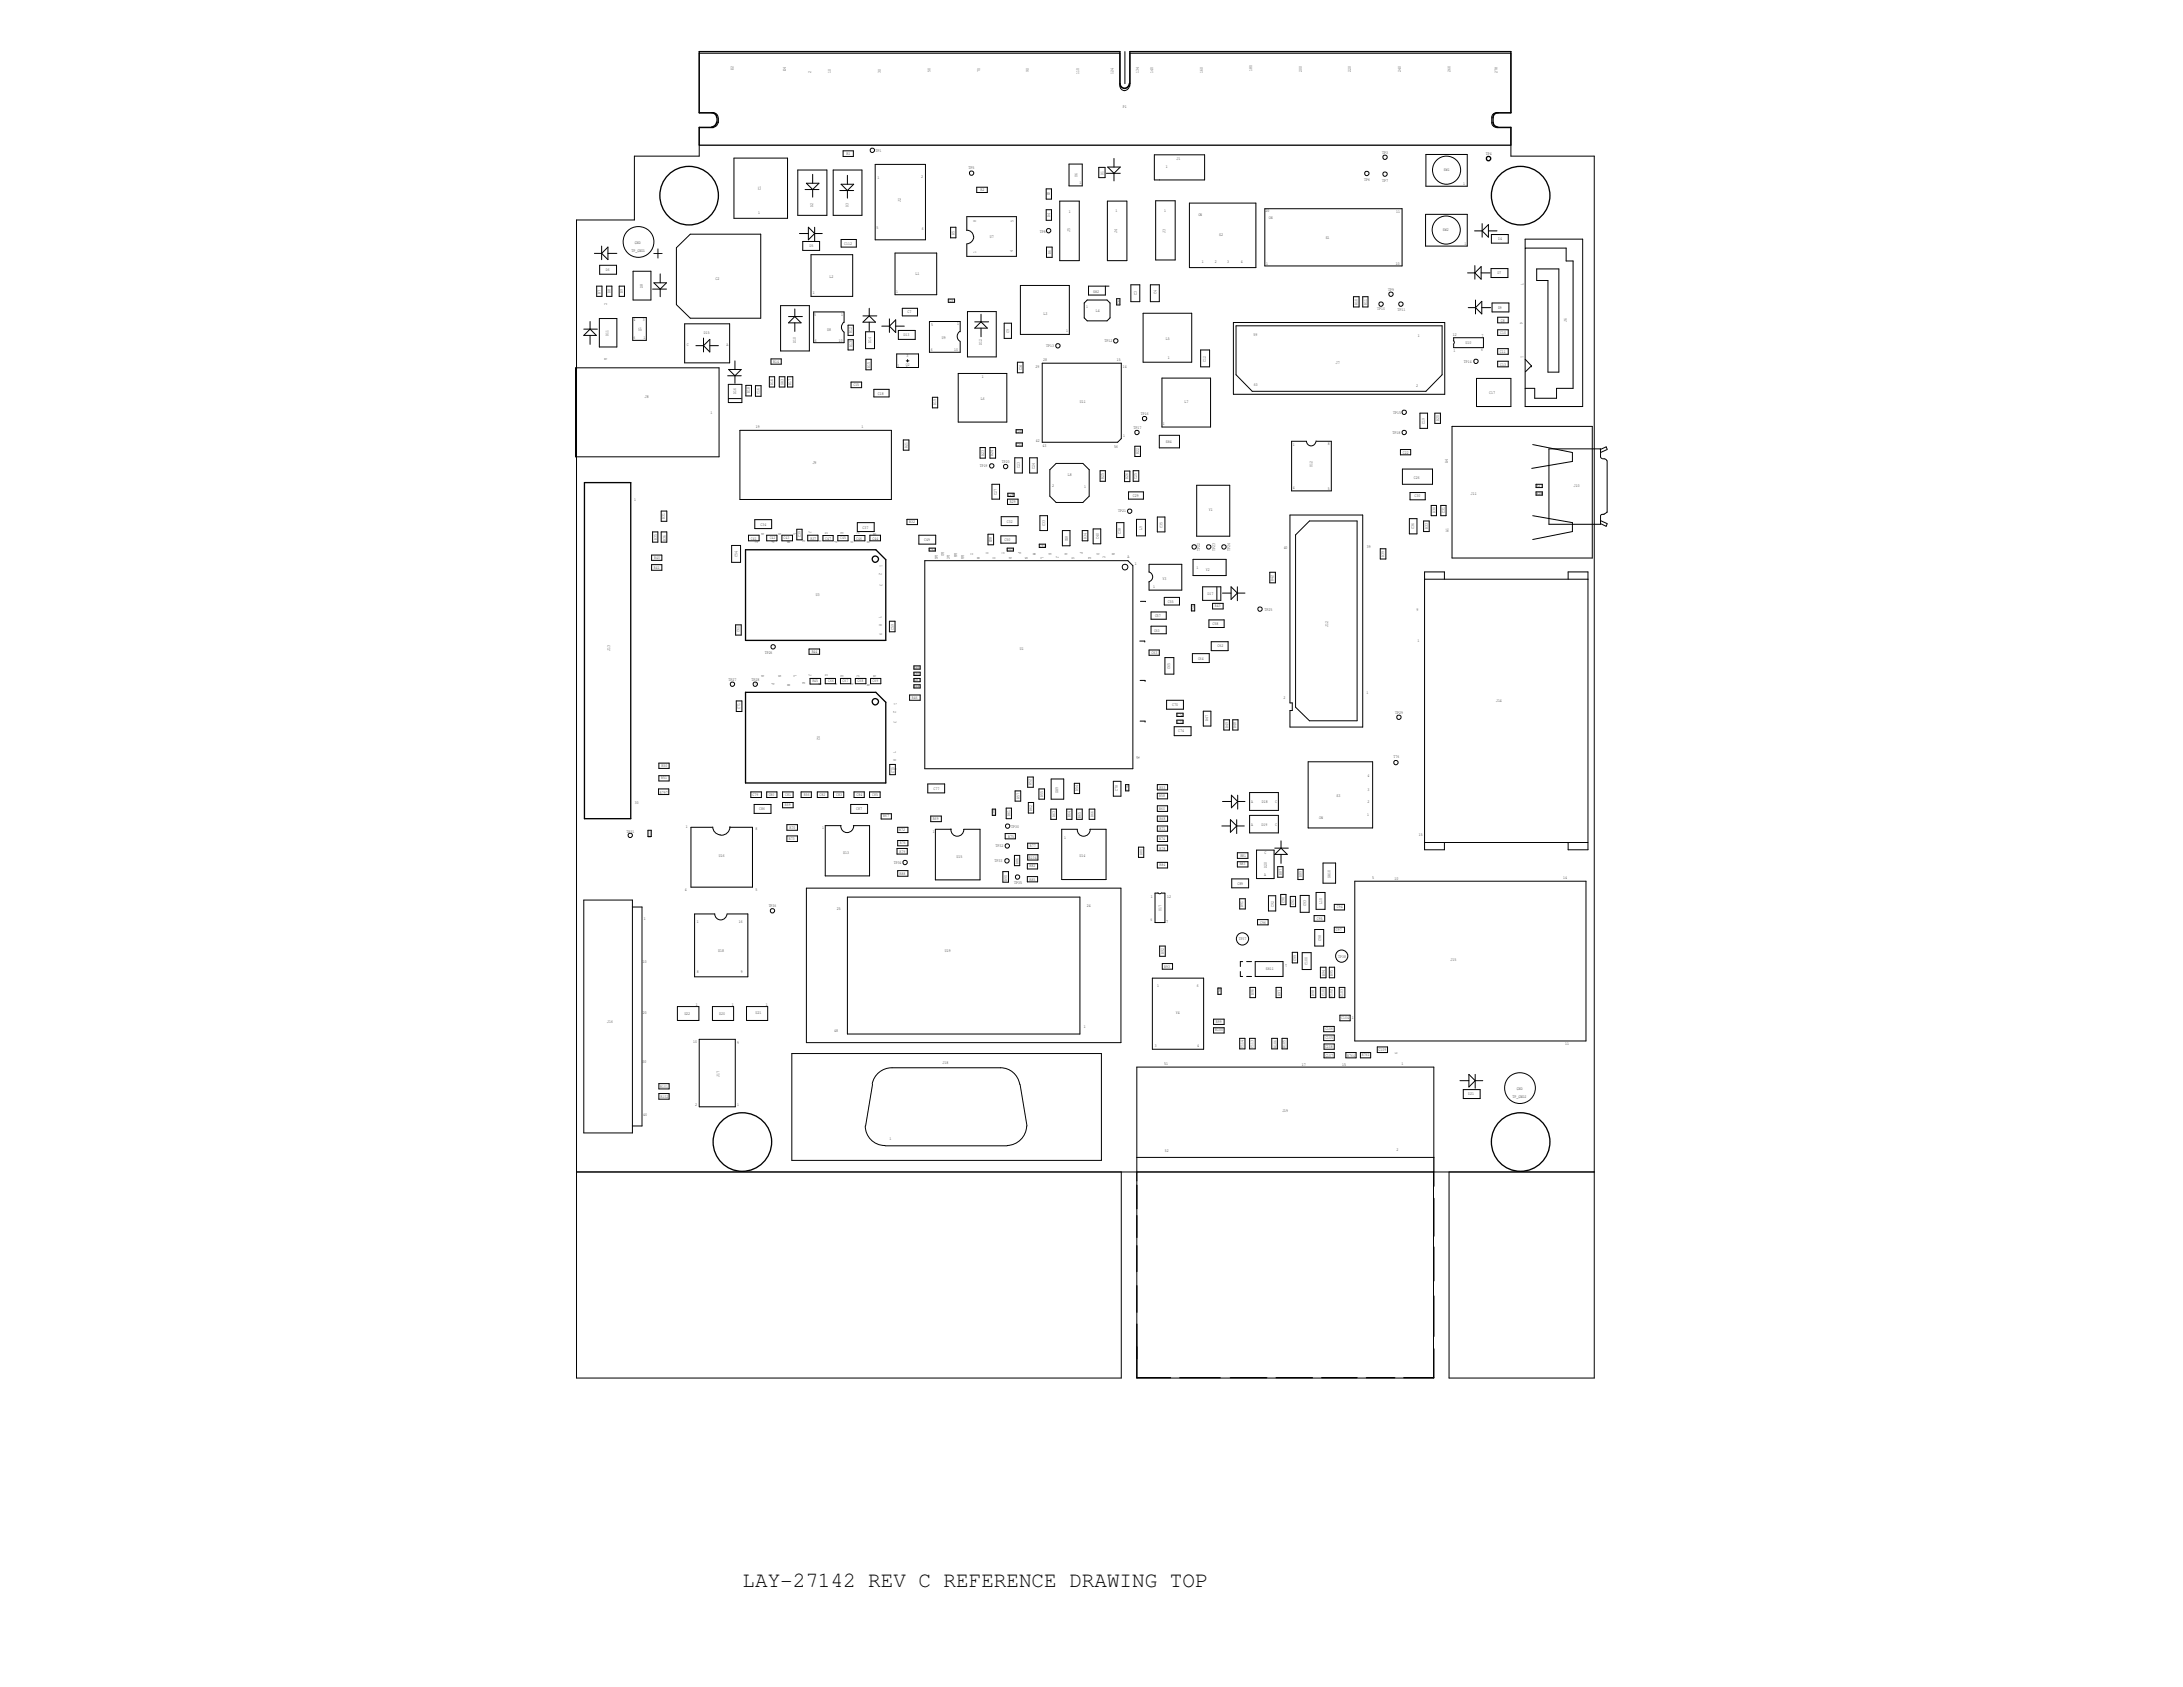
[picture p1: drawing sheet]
<svg xmlns="http://www.w3.org/2000/svg" width="279mm" height="216mm" viewBox="0 0 279 216" stroke-linecap="round" stroke-linejoin="round" font-family="sans-serif">
<defs><g id="words">
<g font-size="2.8">
<text x="83.4" y="33.1">+</text>
<text x="95" y="203.1">LAY-27142 REV C REFERENCE DRAWING TOP</text>
</g>
<g font-size=".6">
<text x="93.9" y="8.9" transform="rotate(-90 93.9 8.9)">E2</text>
<text x="100.6" y="9.1" transform="rotate(-90 100.6 9.1)">E4</text>
<text x="103.8" y="9.3" transform="rotate(-90 103.8 9.3)">2</text>
<text x="106.3" y="9.4" transform="rotate(-90 106.3 9.4)">10</text>
<text x="112.7" y="9.4" transform="rotate(-90 112.7 9.4)">30</text>
<text x="119.1" y="9.2" transform="rotate(-90 119.1 9.2)">50</text>
<text x="125.4" y="9.2" transform="rotate(-90 125.4 9.2)">70</text>
<text x="131.7" y="9.2" transform="rotate(-90 131.7 9.2)">90</text>
<text x="138.1" y="9.4" transform="rotate(-90 138.1 9.4)">110</text>
<text x="142.5" y="9.5" transform="rotate(-90 142.5 9.5)">124</text>
<text x="145.8" y="9.3" transform="rotate(-90 145.8 9.3)">134</text>
<text x="147.6" y="9.3" transform="rotate(-90 147.6 9.3)">140</text>
<text x="154" y="9.3" transform="rotate(-90 154 9.3)">160</text>
<text x="160.3" y="9.1" transform="rotate(-90 160.3 9.1)">180</text>
<text x="166.6" y="9.2" transform="rotate(-90 166.6 9.2)">200</text>
<text x="172.9" y="9.3" transform="rotate(-90 172.9 9.3)">220</text>
<text x="179.3" y="9.2" transform="rotate(-90 179.3 9.2)">240</text>
<text x="185.6" y="9.2" transform="rotate(-90 185.6 9.2)">260</text>
<text x="191.6" y="9.4" transform="rotate(-90 191.6 9.4)">278</text>
<text x="143.7" y="13.8">P1</text>
<text x="108.3" y="19.8">R1</text>
<text x="112.1" y="19.4">TP1</text>
<text x="112.3" y="22.9">1</text>
<text x="117.9" y="22.8">2</text>
<text x="124" y="21.7">TP5</text>
<text x="137.9" y="22.6" transform="rotate(-90 137.9 22.6)">U6</text>
<text x="138.2" y="23.6">1</text>
<text x="141.2" y="22.4" transform="rotate(-90 141.2 22.4)">D1</text>
<text x="149.2" y="21.5">1</text>
<text x="150.6" y="20.5">J1</text>
<text x="174.6" y="23.2">TP6</text>
<text x="176.9" y="23.2">TP7</text>
<text x="176.9" y="19.7">TP3</text>
<text x="184.8" y="21.9">SW1</text>
<text x="187.3" y="23.7">1</text>
<text x="190.2" y="19.8">TP4</text>
<text x="97" y="27.4">1</text>
<text x="97.4" y="24.3" transform="rotate(-90 97.4 24.3)">C1</text>
<text x="104.1" y="26.5" transform="rotate(-90 104.1 26.5)">D2</text>
<text x="108.6" y="26.5" transform="rotate(-90 108.6 26.5)">D3</text>
<text x="112.2" y="29.3">5</text>
<text x="115.3" y="25.8" transform="rotate(-90 115.3 25.8)">J2</text>
<text x="118" y="29.4">6</text>
<text x="124.9" y="28.4" transform="rotate(-90 124.9 28.4)">8</text>
<text x="125.5" y="24.5">R2</text>
<text x="129.7" y="28.4" transform="rotate(-90 129.7 28.4)">5</text>
<text x="133.1" y="29.8">TP8</text>
<text x="134.4" y="25" transform="rotate(-90 134.4 25)">R3</text>
<text x="134.4" y="27.7" transform="rotate(-90 134.4 27.7)">R4</text>
<text x="136.8" y="27.3">1</text>
<text x="136.9" y="29.7" transform="rotate(-90 136.9 29.7)">J5</text>
<text x="142.8" y="27.1">1</text>
<text x="143" y="29.8" transform="rotate(-90 143 29.8)">J4</text>
<text x="149" y="27.1">1</text>
<text x="149.2" y="29.8" transform="rotate(-90 149.2 29.8)">J3</text>
<text x="153.4" y="27.7">ON</text>
<text x="162" y="27.2">20</text>
<text x="162.4" y="28">ON</text>
<text x="178.7" y="27.2">11</text>
<text x="184.7" y="29.6">SW2</text>
<text x="77.6" y="34.6">D6</text>
<text x="80.8" y="32.2">TP_GND1</text>
<text x="81.2" y="31.2">GND</text>
<text x="91.6" y="35.8">C2</text>
<text x="103.6" y="31.6">D5</text>
<text x="106.2" y="35.6">L2</text>
<text x="108" y="31.3">C112</text>
<text x="117.2" y="35.1">L1</text>
<text x="122.2" y="30.1" transform="rotate(-90 122.2 30.1)">R5</text>
<text x="124.9" y="32.4" transform="rotate(-90 124.9 32.4)">1</text>
<text x="126.7" y="30.4">U7</text>
<text x="129.6" y="32.2" transform="rotate(-90 129.6 32.2)">4</text>
<text x="134.5" y="32.5" transform="rotate(-90 134.5 32.5)">R6</text>
<text x="153.8" y="33.7">1</text>
<text x="155.5" y="33.6">2</text>
<text x="156" y="30.2">S2</text>
<text x="157.1" y="33.7">3</text>
<text x="158.8" y="33.7">4</text>
<text x="162.1" y="33.9">1</text>
<text x="169.7" y="30.6">S1</text>
<text x="178.6" y="33.9">10</text>
<text x="187.5" y="31.3">1</text>
<text x="191.6" y="35.1">D7</text>
<text x="191.8" y="30.7">D4</text>
<text x="76.9" y="37.6" transform="rotate(-90 76.9 37.6)">R7</text>
<text x="77.4" y="38.7" transform="rotate(90 77.4 38.7)">C</text>
<text x="78.1" y="37.5" transform="rotate(-90 78.1 37.5)">R8</text>
<text x="79.7" y="37.5" transform="rotate(-90 79.7 37.5)">R9</text>
<text x="81.1" y="41">4</text>
<text x="82.3" y="36.9" transform="rotate(-90 82.3 36.9)">D8</text>
<text x="82.3" y="41">3</text>
<text x="104" y="37.6">1</text>
<text x="104.2" y="40.4">5</text>
<text x="107.7" y="40.4">1</text>
<text x="114.7" y="37.5">1</text>
<text x="116.2" y="40">C7</text>
<text x="119.2" y="41.7">5</text>
<text x="121.5" y="38.7">C5</text>
<text x="122.5" y="41.6">1</text>
<text x="133.6" y="40.3">L3</text>
<text x="139" y="39.4">1</text>
<text x="139.9" y="37.5">SH2</text>
<text x="140.3" y="39.9">L4</text>
<text x="143.3" y="38.9" transform="rotate(-90 143.3 38.9)">C6</text>
<text x="145.5" y="37.7" transform="rotate(-90 145.5 37.7)">C3</text>
<text x="148" y="37.7" transform="rotate(-90 148 37.7)">C4</text>
<text x="173.7" y="39.1" transform="rotate(-90 173.7 39.1)">R10</text>
<text x="174.9" y="39" transform="rotate(-90 174.9 39)">R11</text>
<text x="176.3" y="39.7">TP10</text>
<text x="177.7" y="37.3">TP9</text>
<text x="178.9" y="39.8">TP11</text>
<text x="191.7" y="39.5">D9</text>
<text x="192.1" y="41.1">C8</text>
<text x="194.6" y="41.1" transform="rotate(90 194.6 41.1)">4</text>
<text x="194.6" y="36.3" transform="rotate(90 194.6 36.3)">7</text>
<text x="200.5" y="41.2" transform="rotate(-90 200.5 41.2)">J6</text>
<text x="77.4" y="45.8" transform="rotate(90 77.4 45.8)">A</text>
<text x="77.9" y="43.1" transform="rotate(-90 77.9 43.1)">D11</text>
<text x="81.1" y="43.4">6</text>
<text x="82" y="42.3" transform="rotate(-90 82 42.3)">Q1</text>
<text x="82.4" y="43.4">1</text>
<text x="87.9" y="44.3">C</text>
<text x="90.1" y="42.8">D15</text>
<text x="93" y="44.2">A</text>
<text x="99" y="46.4">R14</text>
<text x="101.9" y="43.9" transform="rotate(-90 101.9 43.9)">D10</text>
<text x="104.3" y="43.7">6</text>
<text x="105.9" y="42.4">U8</text>
<text x="107.4" y="43.7">10</text>
<text x="109" y="42.7" transform="rotate(-90 109 42.7)">R12</text>
<text x="109.1" y="44.4" transform="rotate(-90 109.1 44.4)">R13</text>
<text x="111.4" y="47" transform="rotate(-90 111.4 47)">R15</text>
<text x="111.5" y="43.9" transform="rotate(-90 111.5 43.9)">D14</text>
<text x="114.9" y="46.9">1</text>
<text x="115.7" y="43">D13</text>
<text x="116" y="46.8">Q2</text>
<text x="116" y="45.7">3</text>
<text x="119.1" y="44.9">6</text>
<text x="120.6" y="43.3">U9</text>
<text x="122.1" y="44.9">10</text>
<text x="125.6" y="44.2" transform="rotate(-90 125.6 44.2)">D12</text>
<text x="129.2" y="42.6" transform="rotate(-90 129.2 42.6)">C9</text>
<text x="130.8" y="47.4" transform="rotate(-90 130.8 47.4)">C14</text>
<text x="132.5" y="47.2">29</text>
<text x="133.5" y="46.2">28</text>
<text x="133.9" y="44.4">TP13</text>
<text x="136.4" y="42.5">1</text>
<text x="141.4" y="43.8">TP12</text>
<text x="143" y="46.2">15</text>
<text x="143.7" y="47">14</text>
<text x="149.2" y="43.5">L5</text>
<text x="149.5" y="46">1</text>
<text x="154.3" y="46.3" transform="rotate(-90 154.3 46.3)">C12</text>
<text x="160.4" y="43">59</text>
<text x="171" y="46.6">J7</text>
<text x="181.5" y="43.1">1</text>
<text x="185.9" y="43.1">12</text>
<text x="186" y="45">1</text>
<text x="187.4" y="46.4">TP14</text>
<text x="187.6" y="44">U10</text>
<text x="189.6" y="44.9">6</text>
<text x="189.6" y="43.1">7</text>
<text x="192" y="45.2">C11</text>
<text x="192" y="46.8">C13</text>
<text x="192" y="42.8">C10</text>
<text x="194.6" y="45.6" transform="rotate(90 194.6 45.6)">1</text>
<text x="82.5" y="50.9">J8</text>
<text x="90.9" y="53">1</text>
<text x="94.2" y="50.5" transform="rotate(-90 94.2 50.5)">D16</text>
<text x="96" y="50.3" transform="rotate(-90 96 50.3)">R18</text>
<text x="97.2" y="50.4" transform="rotate(-90 97.2 50.4)">C16</text>
<text x="99" y="49.2" transform="rotate(-90 99 49.2)">R16</text>
<text x="100.3" y="49.3" transform="rotate(-90 100.3 49.3)">SH3</text>
<text x="101.3" y="49.3" transform="rotate(-90 101.3 49.3)">R17</text>
<text x="109.2" y="49.4">C15</text>
<text x="112.4" y="50.5">C18</text>
<text x="119.8" y="51.9" transform="rotate(-90 119.8 51.9)">R19</text>
<text x="125.5" y="51.1">L6</text>
<text x="125.6" y="48.4">1</text>
<text x="138.2" y="51.6">U11</text>
<text x="146" y="53.1">TP16</text>
<text x="151.6" y="51.5">L7</text>
<text x="160.5" y="49.4">60</text>
<text x="178.3" y="53">TP15</text>
<text x="181.3" y="49.6">2</text>
<text x="184.2" y="53.9" transform="rotate(-90 184.2 53.9)">R20</text>
<text x="190.6" y="50.4">C17</text>
<text x="96.7" y="54.8">19</text>
<text x="104" y="59.4">J9</text>
<text x="110.3" y="54.8">1</text>
<text x="116.2" y="57.3" transform="rotate(-90 116.2 57.3)">R21</text>
<text x="125.4" y="59.8">TP19</text>
<text x="125.9" y="58.4" transform="rotate(-90 125.9 58.4)">R23</text>
<text x="127.1" y="58.4" transform="rotate(-90 127.1 58.4)">R24</text>
<text x="128.2" y="59.3">TP20</text>
<text x="130" y="55.4">C20</text>
<text x="130" y="57.1">C21</text>
<text x="130.5" y="59.9" transform="rotate(-90 130.5 59.9)">C23</text>
<text x="132.5" y="60" transform="rotate(-90 132.5 60)">C24</text>
<text x="132.6" y="56.6">42</text>
<text x="133.4" y="57.2">43</text>
<text x="142.6" y="57.3">56</text>
<text x="143.8" y="55.9">1</text>
<text x="145.1" y="54.9">TP17</text>
<text x="145.8" y="58.1" transform="rotate(-90 145.8 58.1)">R22</text>
<text x="148.8" y="54.4">1</text>
<text x="149.2" y="56.7">SH4</text>
<text x="165.5" y="57">1</text>
<text x="168" y="59.7" transform="rotate(-90 168 59.7)">U12</text>
<text x="170" y="57">8</text>
<text x="178.2" y="55.5">TP18</text>
<text x="179.5" y="58">C22</text>
<text x="182.4" y="54.2" transform="rotate(-90 182.4 54.2)">C19</text>
<text x="185.3" y="59.3" transform="rotate(-90 185.3 59.3)">A4</text>
<text x="81.2" y="64.1">1</text>
<text x="127.6" y="63.3" transform="rotate(-90 127.6 63.3)">C27</text>
<text x="129" y="63.5">C28</text>
<text x="129.2" y="64.3">R29</text>
<text x="134.7" y="62.3">2</text>
<text x="136.7" y="61">L8</text>
<text x="138.8" y="62.4">1</text>
<text x="141.3" y="61.3" transform="rotate(-90 141.3 61.3)">R25</text>
<text x="143.1" y="65.5">TP21</text>
<text x="144.4" y="61.3" transform="rotate(-90 144.4 61.3)">R26</text>
<text x="145" y="63.6">C29</text>
<text x="145.5" y="61.3" transform="rotate(-90 145.5 61.3)">C25</text>
<text x="154.7" y="65.4">Y1</text>
<text x="165.5" y="62.6">4</text>
<text x="170" y="62.7">5</text>
<text x="181" y="61.3">C26</text>
<text x="181.1" y="63.7">C30</text>
<text x="183.7" y="65.7" transform="rotate(-90 183.7 65.7)">R30</text>
<text x="184.9" y="65.7" transform="rotate(-90 184.9 65.7)">C31</text>
<text x="188.3" y="63.3">J11</text>
<text x="196.6" y="62.4">R27</text>
<text x="196.6" y="63.3">R28</text>
<text x="201.4" y="62.4">J10</text>
<text x="83.7" y="71.6">R40</text>
<text x="84.1" y="69.1" transform="rotate(-90 84.1 69.1)">R35</text>
<text x="85.1" y="66.5" transform="rotate(-90 85.1 66.5)">R31</text>
<text x="85.2" y="69.2" transform="rotate(-90 85.2 69.2)">R36</text>
<text x="94.4" y="71.2" transform="rotate(-90 94.4 71.2)">C54</text>
<text x="96.1" y="69">C41</text>
<text x="96.6" y="69.2" transform="rotate(90 96.6 69.2)">T</text>
<text x="97.3" y="67.3">C34</text>
<text x="97.5" y="68.2" transform="rotate(90 97.5 68.2)">R</text>
<text x="98.5" y="69">C42</text>
<text x="98.8" y="69.2" transform="rotate(90 98.8 69.2)">P</text>
<text x="99.7" y="68.2" transform="rotate(90 99.7 68.2)">N</text>
<text x="100.3" y="68.9">C43</text>
<text x="100.8" y="69.3" transform="rotate(90 100.8 69.3)">M</text>
<text x="101.6" y="68.2" transform="rotate(90 101.6 68.2)">L</text>
<text x="102.5" y="68.7" transform="rotate(-90 102.5 68.7)">C39</text>
<text x="102.7" y="69.1" transform="rotate(90 102.7 69.1)">K</text>
<text x="103.5" y="68" transform="rotate(90 103.5 68)">J</text>
<text x="103.7" y="69">R37</text>
<text x="104.8" y="69.1" transform="rotate(90 104.8 69.1)">H</text>
<text x="105.6" y="69">C47</text>
<text x="105.6" y="68.1" transform="rotate(90 105.6 68.1)">G</text>
<text x="106.8" y="69.2" transform="rotate(90 106.8 69.2)">F</text>
<text x="107.5" y="69">C45</text>
<text x="107.6" y="68.1" transform="rotate(90 107.6 68.1)">E</text>
<text x="108.9" y="69.2" transform="rotate(90 108.9 69.2)">D</text>
<text x="109.6" y="69">C46</text>
<text x="109.7" y="68.1" transform="rotate(90 109.7 68.1)">C</text>
<text x="110.4" y="67.6">C37</text>
<text x="111" y="69.3" transform="rotate(90 111 69.3)">B</text>
<text x="111.7" y="69">C44</text>
<text x="111.8" y="68.2" transform="rotate(90 111.8 68.2)">A</text>
<text x="116.4" y="66.9">R32</text>
<text x="118.3" y="69.2">C49</text>
<text x="119" y="70.5">C52</text>
<text x="119.7" y="71" transform="rotate(90 119.7 71)">AE</text>
<text x="120.5" y="70.7" transform="rotate(90 120.5 70.7)">AD</text>
<text x="121.2" y="71.1" transform="rotate(90 121.2 71.1)">AC</text>
<text x="122.2" y="70.7" transform="rotate(90 122.2 70.7)">AB</text>
<text x="123.1" y="71.1" transform="rotate(90 123.1 71.1)">AA</text>
<text x="124.2" y="70.8" transform="rotate(90 124.2 70.8)">Y</text>
<text x="125.1" y="71.2" transform="rotate(90 125.1 71.2)">W</text>
<text x="126.2" y="70.7" transform="rotate(90 126.2 70.7)">V</text>
<text x="127" y="69.4" transform="rotate(-90 127 69.4)">R38</text>
<text x="127.1" y="71.3" transform="rotate(90 127.1 71.3)">U</text>
<text x="128.2" y="70.7" transform="rotate(90 128.2 70.7)">T</text>
<text x="128.6" y="69.3">C50</text>
<text x="128.9" y="66.9">C32</text>
<text x="128.9" y="70.5">C53</text>
<text x="129.2" y="71.3" transform="rotate(90 129.2 71.3)">R</text>
<text x="130.3" y="70.7" transform="rotate(90 130.3 70.7)">P</text>
<text x="131.2" y="71.3" transform="rotate(90 131.2 71.3)">N</text>
<text x="132.2" y="70.7" transform="rotate(90 132.2 70.7)">M</text>
<text x="133.1" y="70">C51</text>
<text x="133.2" y="71.2" transform="rotate(90 133.2 71.2)">L</text>
<text x="133.8" y="67.3" transform="rotate(-90 133.8 67.3)">C33</text>
<text x="134.2" y="70.8" transform="rotate(90 134.2 70.8)">K</text>
<text x="135.2" y="71.2" transform="rotate(90 135.2 71.2)">J</text>
<text x="136.3" y="70.7" transform="rotate(90 136.3 70.7)">H</text>
<text x="136.7" y="69.3" transform="rotate(-90 136.7 69.3)">C48</text>
<text x="137.2" y="71.2" transform="rotate(90 137.2 71.2)">G</text>
<text x="138.3" y="70.7" transform="rotate(90 138.3 70.7)">F</text>
<text x="139.1" y="68.9" transform="rotate(-90 139.1 68.9)">R34</text>
<text x="139.3" y="71.2" transform="rotate(90 139.3 71.2)">E</text>
<text x="140.4" y="70.7" transform="rotate(90 140.4 70.7)">D</text>
<text x="140.6" y="69" transform="rotate(-90 140.6 69)">C40</text>
<text x="141.1" y="71.2" transform="rotate(90 141.1 71.2)">C</text>
<text x="142.3" y="70.8" transform="rotate(90 142.3 70.8)">B</text>
<text x="143.5" y="68.3" transform="rotate(-90 143.5 68.3)">C38</text>
<text x="144.3" y="71.4">A</text>
<text x="146.2" y="67.8" transform="rotate(-90 146.2 67.8)">L9</text>
<text x="148.8" y="67.6" transform="rotate(-90 148.8 67.6)">C35</text>
<text x="153.6" y="70.5" transform="rotate(-90 153.6 70.5)">TP22</text>
<text x="155.5" y="70.5" transform="rotate(-90 155.5 70.5)">TP23</text>
<text x="157.4" y="70.5" transform="rotate(-90 157.4 70.5)">TP24</text>
<text x="164.3" y="70.3">40</text>
<text x="174.9" y="70.1">39</text>
<text x="177.2" y="71.2" transform="rotate(-90 177.2 71.2)">R39</text>
<text x="181" y="67.7" transform="rotate(-90 181 67.7)">C36</text>
<text x="182.8" y="67.7" transform="rotate(-90 182.8 67.7)">R33</text>
<text x="185.4" y="68" transform="rotate(-90 185.4 68)">A1</text>
<text x="83.7" y="72.8">R41</text>
<text x="104.4" y="76.3">U3</text>
<text x="112.5" y="73.4" transform="rotate(90 112.5 73.4)">2</text>
<text x="112.6" y="74.7" transform="rotate(90 112.6 74.7)">3</text>
<text x="145.2" y="72.3">1</text>
<text x="147.6" y="75.3">1</text>
<text x="148.8" y="74.2">Y3</text>
<text x="149.5" y="77.1">C55</text>
<text x="153.1" y="72.9">1</text>
<text x="154.3" y="73">Y2</text>
<text x="154.6" y="76.1">D17</text>
<text x="155.5" y="77.7">R43</text>
<text x="163" y="74.3" transform="rotate(-90 163 74.3)">R42</text>
<text x="78.1" y="83.4" transform="rotate(-90 78.1 83.4)">J13</text>
<text x="94.7" y="80.9" transform="rotate(-90 94.7 80.9)">C61</text>
<text x="97.9" y="83.7">TP26</text>
<text x="103.9" y="83.6">R44</text>
<text x="112.5" y="78.9" transform="rotate(90 112.5 78.9)">7</text>
<text x="112.5" y="79.9" transform="rotate(90 112.5 79.9)">8</text>
<text x="112.6" y="81" transform="rotate(90 112.6 81)">9</text>
<text x="114.4" y="80.6" transform="rotate(-90 114.4 80.6)">C59</text>
<text x="130.5" y="83.2">U1</text>
<text x="147.4" y="83.7">C63</text>
<text x="147.7" y="80.9">C60</text>
<text x="147.8" y="79">C57</text>
<text x="152.9" y="78.2" transform="rotate(-90 152.9 78.2)">C56</text>
<text x="155.2" y="79.9">C58</text>
<text x="155.8" y="82.8">C62</text>
<text x="161.8" y="78.2">TP25</text>
<text x="170" y="80.2" transform="rotate(-90 170 80.2)">J12</text>
<text x="181.3" y="78.2">9</text>
<text x="181.4" y="82.2">1</text>
<text x="93.3" y="87.2">TP27</text>
<text x="96.2" y="87.2">TP28</text>
<text x="96.6" y="87.5" transform="rotate(90 96.6 87.5)">T</text>
<text x="97.5" y="86.4" transform="rotate(90 97.5 86.4)">R</text>
<text x="98.8" y="87.5" transform="rotate(90 98.8 87.5)">P</text>
<text x="99.7" y="86.4" transform="rotate(90 99.7 86.4)">N</text>
<text x="100.8" y="87.5" transform="rotate(90 100.8 87.5)">M</text>
<text x="101.6" y="86.4" transform="rotate(90 101.6 86.4)">L</text>
<text x="102.7" y="87.3" transform="rotate(90 102.7 87.3)">K</text>
<text x="103.5" y="86.2" transform="rotate(90 103.5 86.2)">J</text>
<text x="104" y="87.3">R45</text>
<text x="104.8" y="87.4" transform="rotate(90 104.8 87.4)">H</text>
<text x="105.6" y="86.3" transform="rotate(90 105.6 86.3)">G</text>
<text x="106" y="87.3">C66</text>
<text x="106.8" y="87.4" transform="rotate(90 106.8 87.4)">F</text>
<text x="107.6" y="86.4" transform="rotate(90 107.6 86.4)">E</text>
<text x="107.8" y="87.3">C67</text>
<text x="108.9" y="87.4" transform="rotate(90 108.9 87.4)">D</text>
<text x="109.7" y="86.4" transform="rotate(90 109.7 86.4)">C</text>
<text x="109.8" y="87.3">C68</text>
<text x="111" y="87.5" transform="rotate(90 111 87.5)">B</text>
<text x="111.7" y="87.3">C69</text>
<text x="111.8" y="86.4" transform="rotate(90 111.8 86.4)">A</text>
<text x="114.4" y="89.9" transform="rotate(90 114.4 89.9)">1</text>
<text x="116.7" y="89.5">R46</text>
<text x="116.9" y="88">SH8</text>
<text x="117" y="85.6">SH5</text>
<text x="117" y="86.4">SH6</text>
<text x="117" y="87.2">SH7</text>
<text x="149.8" y="85.6" transform="rotate(-90 149.8 85.6)">C65</text>
<text x="153.3" y="84.4">C64</text>
<text x="164.3" y="89.4">2</text>
<text x="174.9" y="88.8">1</text>
<text x="191.5" y="89.9">J14</text>
<text x="94.7" y="90.7" transform="rotate(-90 94.7 90.7)">C71</text>
<text x="104.6" y="94.2" transform="rotate(90 104.6 94.2)">U2</text>
<text x="114.3" y="91" transform="rotate(90 114.3 91)">2</text>
<text x="114.4" y="92.3" transform="rotate(90 114.4 92.3)">3</text>
<text x="150" y="90.4">C70</text>
<text x="150.7" y="92.5">C73</text>
<text x="150.7" y="91.7">C72</text>
<text x="150.8" y="93.7">C74</text>
<text x="154.6" y="92.3" transform="rotate(-90 154.6 92.3)">R47</text>
<text x="157.2" y="93.1" transform="rotate(-90 157.2 93.1)">R49</text>
<text x="158.2" y="93.2" transform="rotate(-90 158.2 93.2)">R48</text>
<text x="178.6" y="91.4">TP29</text>
<text x="84.5" y="101.6">R797</text>
<text x="84.6" y="99.7">R51</text>
<text x="84.7" y="98.1">R50</text>
<text x="96.3" y="101.9">C79</text>
<text x="98.4" y="101.8">C80</text>
<text x="100.5" y="101.9">C81</text>
<text x="102.9" y="101.9">R56</text>
<text x="104.9" y="101.9">C82</text>
<text x="107" y="101.9">C83</text>
<text x="109.6" y="101.9">C84</text>
<text x="111.6" y="101.9">C85</text>
<text x="114.3" y="96.1" transform="rotate(90 114.3 96.1)">7</text>
<text x="114.3" y="97.2" transform="rotate(90 114.3 97.2)">8</text>
<text x="114.4" y="98.3" transform="rotate(90 114.4 98.3)">9</text>
<text x="114.4" y="98.9" transform="rotate(-90 114.4 98.9)">C75</text>
<text x="119.5" y="101.1">C77</text>
<text x="132" y="100.4" transform="rotate(-90 132 100.4)">R52</text>
<text x="135.4" y="101.5" transform="rotate(-90 135.4 101.5)">SH9</text>
<text x="138" y="101.3" transform="rotate(-90 138 101.3)">R54</text>
<text x="143.1" y="101.3" transform="rotate(-90 143.1 101.3)">C78</text>
<text x="144.4" y="101.2" transform="rotate(-90 144.4 101.2)">C76</text>
<text x="145.5" y="96.7" transform="rotate(90 145.5 96.7)">25</text>
<text x="148.4" y="101">R53</text>
<text x="171.1" y="102">S3</text>
<text x="175" y="99.5">4</text>
<text x="175" y="101.3">3</text>
<text x="178.4" y="97.1">T76</text>
<text x="80.2" y="106.6">TP31</text>
<text x="81.2" y="102.9">30</text>
<text x="83.3" y="107.2" transform="rotate(-90 83.3 107.2)">C111</text>
<text x="87.8" y="106">1</text>
<text x="96.7" y="106.2">8</text>
<text x="97.2" y="103.6">C86</text>
<text x="100.5" y="103.2">R59</text>
<text x="101" y="107.5">R73</text>
<text x="101" y="106">R70</text>
<text x="105.2" y="106">1</text>
<text x="109.6" y="103.7">C87</text>
<text x="113" y="104.6">R67</text>
<text x="115.1" y="106.3">R72</text>
<text x="119.4" y="104.9">R69</text>
<text x="119.4" y="106.6">1</text>
<text x="127.4" y="104.4" transform="rotate(-90 127.4 104.4)">C88</text>
<text x="129" y="107.2">R75</text>
<text x="129.3" y="104.4" transform="rotate(-90 129.3 104.4)">R61</text>
<text x="129.4" y="105.9">TP30</text>
<text x="130.5" y="102.2" transform="rotate(-90 130.5 102.2)">R57</text>
<text x="132.1" y="103.8" transform="rotate(-90 132.1 103.8)">R62</text>
<text x="133.5" y="102" transform="rotate(-90 133.5 102)">R55</text>
<text x="135" y="104.5" transform="rotate(-90 135 104.5)">R63</text>
<text x="136.2" y="107.3">1</text>
<text x="137" y="104.6" transform="rotate(-90 137 104.6)">R64</text>
<text x="138.3" y="104.6" transform="rotate(-90 138.3 104.6)">R65</text>
<text x="140" y="104.5" transform="rotate(-90 140 104.5)">R66</text>
<text x="148.4" y="103.6">R60</text>
<text x="148.4" y="107.5">R74</text>
<text x="148.4" y="102">R58</text>
<text x="148.4" y="106.3">R71</text>
<text x="148.4" y="104.9">R68</text>
<text x="160.1" y="105.7">A</text>
<text x="160.1" y="102.8">A</text>
<text x="161.5" y="105.7">D19</text>
<text x="161.5" y="102.8">D18</text>
<text x="163.2" y="105.7">C</text>
<text x="163.2" y="102.8">C</text>
<text x="168.8" y="104.8">ON</text>
<text x="175" y="104.4">1</text>
<text x="175" y="102.7">2</text>
<text x="181.6" y="107">15</text>
<text x="92" y="109.7">U16</text>
<text x="107.9" y="109.3">U13</text>
<text x="114.4" y="110.5">TP34</text>
<text x="115.1" y="109.1">R79</text>
<text x="115.1" y="112">R88</text>
<text x="115.2" y="108.1">R76</text>
<text x="122.4" y="109.8">U15</text>
<text x="127.3" y="110.3">TP33</text>
<text x="127.4" y="108.5">TP32</text>
<text x="128.9" y="112.7" transform="rotate(-90 128.9 112.7)">R90</text>
<text x="129.8" y="113.1">TP35</text>
<text x="130.3" y="110.5" transform="rotate(-90 130.3 110.5)">R86</text>
<text x="131.7" y="109.9">R104</text>
<text x="131.8" y="112.7">R85</text>
<text x="131.8" y="111">R82</text>
<text x="131.8" y="108.4">R77</text>
<text x="138.2" y="109.7">U14</text>
<text x="146.2" y="109.4" transform="rotate(-90 146.2 109.4)">R80</text>
<text x="148.4" y="110.9">R84</text>
<text x="148.4" y="108.8">R78</text>
<text x="158.4" y="113.2">C89</text>
<text x="158.7" y="110.7">R83</text>
<text x="158.7" y="109.7">R81</text>
<text x="161.8" y="112.1">A</text>
<text x="161.8" y="109.3">C</text>
<text x="162.1" y="111.1" transform="rotate(-90 162.1 111.1)">D20</text>
<text x="164" y="112" transform="rotate(-90 164 112)">R87</text>
<text x="166.6" y="112.3" transform="rotate(-90 166.6 112.3)">R89</text>
<text x="170.3" y="112.4" transform="rotate(-90 170.3 112.4)">SH10</text>
<text x="175.6" y="112.5">5</text>
<text x="178.5" y="112.6">10</text>
<text x="200.1" y="112.4">14</text>
<text x="82.4" y="117.7">1</text>
<text x="87.7" y="114.1">4</text>
<text x="89.2" y="118.1">1</text>
<text x="94.6" y="118.1">16</text>
<text x="96.7" y="114">5</text>
<text x="98.4" y="116.1">TP36</text>
<text x="107.1" y="116.4">25</text>
<text x="139.1" y="116.1">24</text>
<text x="147.2" y="117.9">6</text>
<text x="147.3" y="114.9">1</text>
<text x="148.7" y="116.6" transform="rotate(-90 148.7 116.6)">U17</text>
<text x="149.3" y="118.1">7</text>
<text x="149.4" y="115">12</text>
<text x="159.1" y="116" transform="rotate(-90 159.1 116)">R91</text>
<text x="161.3" y="118.2">C96</text>
<text x="163" y="116.1" transform="rotate(-90 163 116.1)">C92</text>
<text x="164.4" y="115.6" transform="rotate(-90 164.4 115.6)">C90</text>
<text x="165.7" y="115.8" transform="rotate(-90 165.7 115.8)">C91</text>
<text x="167.2" y="116" transform="rotate(-90 167.2 116)">C93</text>
<text x="168.5" y="117.7">C95</text>
<text x="169.2" y="115.7" transform="rotate(-90 169.2 115.7)">L10</text>
<text x="171" y="119.2">C97</text>
<text x="171.1" y="116.2">C94</text>
<text x="82.3" y="123.2">10</text>
<text x="89.2" y="124.6">8</text>
<text x="91.9" y="121.8">U18</text>
<text x="94.8" y="124.5">9</text>
<text x="120.9" y="121.8">U19</text>
<text x="149" y="122.1" transform="rotate(-90 149 122.1)">R92</text>
<text x="149" y="123.9">R93</text>
<text x="158.5" y="120.4">TP37</text>
<text x="162" y="124.1">SH11</text>
<text x="164.8" y="123.3" transform="rotate(180 164.8 123.3)">1</text>
<text x="165.9" y="122.9" transform="rotate(-90 165.9 122.9)">C99</text>
<text x="167.3" y="123.5" transform="rotate(-90 167.3 123.5)">C100</text>
<text x="169.1" y="120.4" transform="rotate(-90 169.1 120.4)">C98</text>
<text x="169.5" y="124.9" transform="rotate(-90 169.5 124.9)">R94</text>
<text x="170.6" y="124.9" transform="rotate(-90 170.6 124.9)">R95</text>
<text x="171.3" y="122.6">TP38</text>
<text x="185.6" y="123">J15</text>
<text x="77.7" y="131">J16</text>
<text x="82.3" y="129.8">20</text>
<text x="87.6" y="129.8">U22</text>
<text x="89.1" y="128.7">1</text>
<text x="92" y="129.9">U20</text>
<text x="93.7" y="128.7">1</text>
<text x="96.7" y="129.8">U21</text>
<text x="98" y="128.7">1</text>
<text x="138.7" y="131.6">1</text>
<text x="148.1" y="126.3">1</text>
<text x="150.5" y="129.8">Y4</text>
<text x="153.2" y="126.3">6</text>
<text x="155.5" y="132">R100</text>
<text x="155.6" y="131">R99</text>
<text x="156.3" y="127.3" transform="rotate(-90 156.3 127.3)">C740</text>
<text x="160.5" y="127.4" transform="rotate(-90 160.5 127.4)">R96</text>
<text x="163.9" y="127.5" transform="rotate(-90 163.9 127.5)">R97</text>
<text x="168.2" y="127.5" transform="rotate(-90 168.2 127.5)">R98</text>
<text x="169.5" y="127.5" transform="rotate(-90 169.5 127.5)">C101</text>
<text x="169.6" y="131.9">C106</text>
<text x="170.6" y="127.6" transform="rotate(-90 170.6 127.6)">C102</text>
<text x="171.7" y="130.4">C104</text>
<text x="171.9" y="127.6" transform="rotate(-90 171.9 127.6)">C103</text>
<text x="173" y="130.4">1</text>
<text x="82.3" y="136.1">30</text>
<text x="88.7" y="133.4">10</text>
<text x="92.1" y="137.9" transform="rotate(-90 92.1 137.9)">J17</text>
<text x="94.6" y="133.2" transform="rotate(180 94.6 133.2)">9</text>
<text x="106.8" y="132">48</text>
<text x="120.6" y="136.1">J18</text>
<text x="147.8" y="134">3</text>
<text x="149" y="136.3">51</text>
<text x="153.2" y="134">4</text>
<text x="159.2" y="134.1" transform="rotate(-90 159.2 134.1)">C114</text>
<text x="160.4" y="134.1" transform="rotate(-90 160.4 134.1)">C113</text>
<text x="163.4" y="134.1" transform="rotate(-90 163.4 134.1)">R106</text>
<text x="164.5" y="134.1" transform="rotate(-90 164.5 134.1)">R105</text>
<text x="166.6" y="136.4">17</text>
<text x="169.6" y="134.1">C108</text>
<text x="169.6" y="133">C105</text>
<text x="169.6" y="135.3">C107</text>
<text x="171.8" y="136.4">15</text>
<text x="172.4" y="135.2">R764</text>
<text x="174.3" y="135.2">R761</text>
<text x="176.4" y="134.5">C109</text>
<text x="178.9" y="134.9" transform="rotate(-90 178.9 134.9)">6</text>
<text x="179.4" y="136.4">1</text>
<text x="200.3" y="133.7">11</text>
<text x="82.3" y="142.8">40</text>
<text x="84.5" y="139.2">R101</text>
<text x="84.5" y="140.5">R102</text>
<text x="89" y="141.6">2</text>
<text x="94.4" y="141.6">1</text>
<text x="164.1" y="142.4">J19</text>
<text x="187.9" y="140.2">D21</text>
<text x="193.6" y="140.5">TP_GND2</text>
<text x="194.1" y="139.4">GND</text>
<text x="113.8" y="145.9">1</text>
<text x="149.1" y="147.4">52</text>
<text x="178.7" y="147.3">2</text>
</g>
</g></defs>
<g fill="none" stroke="#000" stroke-width=".13">
<path d="M91.3 16.3h-1.8v3.7h-8.3v8.2h-7.4v148.2h69.7v-26.4M91.9 15.7a.72 .72 0 0 1-.6 .6M91.9 15.1v.6M107.9 19.3h1.3v.7h-1.3zM144 6.6v4.1M144.6 11a.61 .61 0 0 1-.6 .6 .61 .61 0 0 1-.7-.6v-4.2h-53.8v7.6h1.8a.61 .61 0 0 1 .6 .6M144.6 11v-4.2h48.8v7.6h-1.8a.59 .59 0 0 0-.7 .7v.6a.61 .61 0 0 0 .6 .6M147.7 19.8h6.5v3.2h-6.5zM182.5 19.8h5.3v4h-5.3zM191.6 16.3h1.8v3.7h10.6v156.4h-18.5v-26.4M76.1 32.4h.9M76.4 36.6h.6v1.3h-.6z"/>
<path d="M76.8 34h2.1v1.1h-2.1zM77 31.5v1.7M77.6 36.6h.7v1.3h-.7zM77.8 32.4h1.2M77.8 31.6v1.6l-.8-.8zM79.2 36.6h.7v1.3h-.7zM81 34.7h2.3v3.7h-2.3zM83.5 37h1.8M83.7 36.2h1.6l-.8 .8zM84.5 35.1v1.1M84.5 37v1M86.6 31.7l1.7-1.7h9.1v10.7h-9.1l-1.7-1.7z"/>
<path d="M93.9 20.2h6.9v7.7h-6.9zM99.9 39.1h3.7v5.8h-3.7zM101.7 39.5v1M102.1 21.8h3.7v5.8h-3.7zM102.3 29.9h1.2M102.7 30.9h2.2v1.1h-2.2zM103 24.3h1.8M103.2 23.5h1.6l-.8 .8zM103.5 29.1l.8 .8-.8 .8zM103.8 32.6h5.3v5.3h-5.3zM104 22.3v1.2M104 24.3v.9"/>
<path d="M104.3 29.9h.9M104.3 29.1v1.8M106.6 21.8h3.7v5.8h-3.7zM107.5 24.4h1.8M107.7 30.6h1.9v1h-1.9zM107.7 23.6h1.6l-.8 .8zM108.5 22.4v1.2M108.5 24.4v1M111.3 39.5v.9M112 21h6.4v9.7h-6.4zM114.6 32.4h5.3v5.3h-5.3zM115.5 39.5h1.9v.9h-1.9z"/>
<path d="M121.4 38.3h.8v.4h-.8zM121.7 29.1h.6v1.3h-.6zM123.7 29.5a.87 .87 0 0 1 .9 .8 .87 .87 0 0 1-.9 .9M123.7 29.5v-1.8h6.4v5.1h-6.4v-1.6M123.8 39.9h3.7v5.8h-3.7zM125 24h1.4v.6h-1.4zM130.6 36.5h6.3v6.3h-6.3zM133.9 24.2h.7v1.3h-.7zM133.9 26.8h.7v1.4h-.7zM133.9 31.6h.8v1.3h-.8zM135.6 25.7h2.5v7.7h-2.5zM136.8 21h1.7v2.8h-1.7z"/>
<path d="M138.8 38.8l.3-.4h2.6l.4 .4v1.9l-.4 .4h-2.6l-.3-.4zM140.6 21.4h.8v1.3h-.8zM141.5 36.6v1.2h-2.2v-1.2h2.6M141.6 22.2h1.8M141.7 25.7h2.5v7.7h-2.5zM141.8 21.4h1.6l-.8 .8zM142.6 20.3v1.1M142.6 22.2v1M142.9 38.2h.4v.8h-.4zM144.7 36.4h1.2v2.2h-1.2zM147.2 36.4h1.2v2.2h-1.2zM147.9 25.7h2.5v7.6h-2.5z"/>
<path d="M152.2 26h8.5v8.2h-8.5zM161.9 26.7h17.6v7.3h-17.6zM173.2 38h.7v1.3h-.7zM174.4 38h.7v1.3h-.7zM182.5 27.4h5.3v4.1h-5.3zM187.8 34.9h1M187.9 39.4h.9M188.7 29.5h1M188.8 34v1.7M188.8 38.4v1.8M189.6 34.9h1.1M189.6 34.1v1.6l-.8-.8z"/>
<path d="M189.7 39.4h1.1M189.7 38.6v1.6l-.9-.8zM189.7 28.6v1.8M190.5 29.5h1.1M190.5 28.7v1.7l-.8-.9zM190.8 34.4h2.2v1.1h-2.2zM190.9 30h2.1v1.1h-2.1zM191 38.8h2.1v1.1h-2.1zM195.2 30.6h7.4v21.4h-7.4zM195.2 31.8v-.1h5.2v1.7h.9v16.3h-2.1v1.3h-2.8v-1.3h-1.2M196.7 34.4h2.8v13.2h-1.4v-11.7h-1.4zM73.7 47.1h18.3v11.4h-18.3z"/>
<path d="M74.7 42.1h1.8M75.5 42.1l.8 .8h-1.6zM75.5 41.1v1M75.5 42.9v1.2M76.7 40.8h2.3v3.6h-2.3zM81 40.6h1.7v3h-1.7zM87.6 41.4h5.8v5h-5.8zM89.1 44.2h.9M90 43.3v1.7M90.8 44.2h1.1M90.8 43.4v1.6l-.8-.8zM93.1 48.1h1.8"/>
<path d="M93.2 49.2h1.8v2.3h-1.8zM93.3 47.3h1.6l-.8 .8zM93.3 51h1.6M94.1 46.2v1.1M94.1 48.1v1M94.7 55.1h19.4v8.8h-19.4zM95.5 49.3h.7v1.4h-.7zM96.7 49.4h.7v1.3h-.7zM98.5 48.2h.6v1.3h-.6zM98.7 45.9h1.3v.7h-1.3zM99.7 48.2h.8v1.3h-.8zM100.8 48.2h.7v1.3h-.7z"/>
<path d="M100.9 41.3l.8-.8 .8 .8zM100.9 40.5h1.8M101.7 41.3v1.1M108 41.2a.79 .79 0 0 0 0 1.3M108 41.3v-1.4h-3.9v4h3.9v-1.4M108.5 41.6h.7v1.3h-.7zM108.5 43.5h.7v1.3h-.7zM108.9 48.9h1.4v.7h-1.4zM110.4 40.4h1.8M110.8 42.5h1.1v2.1h-1.1zM110.8 46h.7v1.3h-.7zM111.3 41.2v1.1"/>
<path d="M111.3 40.4l.8 .8h-1.7zM111.8 49.8h2v1h-2zM112.9 41.7h.9M113.8 40.8v1.7M114.6 41.7h1.1M114.6 40.9v1.6l-.8-.8zM114.8 45.3h2.8v1.7h-2.8zM115 42.3h2.1v1.1h-2.1zM115.6 56.3h.7v1.3h-.7zM116 46.2h.3M116.2 46v.3M119.3 50.8h.7v1.4h-.7z"/>
<path d="M122.6 47.8h6.3v6.2h-6.3zM122.9 42.4a.74 .74 0 0 0 0 1.3M122.9 42.5v-1.4h-3.9v4h3.9v-1.4M124.8 41.2h1.7M125.4 57.3h.7v1.3h-.7zM125.6 40.2v1M125.6 42v1.1M125.6 41.2l.8 .8h-1.6zM126.7 57.3h.7v1.3h-.7zM128.5 41.4h1v1.9h-1zM129.9 58.6h1v1.9h-1zM130 56.7h.9v.4h-.9z"/>
<path d="M130 55h.9v.4h-.9zM130.2 46.4h.7v1.3h-.7zM131.8 58.6h1v1.9h-1zM133.4 46.5h10.1v9.6l-.5 .5h-9.6zM145.2 57.1h.8v1.3h-.8zM146.3 40.1h6.2v6.3h-6.2zM148.4 55.7h2.6v1.6h-2.6zM148.7 48.4h6.2v6.3h-6.2zM153.7 44.8h1.1v2.1h-1.1zM157.9 41.3h27v9.2h-27zM158.2 41.7h26.4v6.3l-2.1 2.1h-22.2l-2.1-2.1zM168.4 56.4a.61 .61 0 0 1-.5 .7 .61 .61 0 0 1-.7-.6h-1.9v6.3h5.1v-6.3h-1.9"/>
<path d="M179.2 57.5h1.4v.7h-1.4zM181.7 52.9h1v1.9h-1zM183.6 52.9h.8v1.3h-.8zM185.8 54.6h18v16.8h-18zM186 43.6a.28 .28 0 0 1 0 .5M186.1 43.6v-.4h3.8v1.3h-3.8v-.4M189 48.4h4.4v3.6h-4.4zM191.7 40.6h1.3v.7h-1.3zM191.7 42.2h1.3v.7h-1.3zM191.7 44.6h1.3v.7h-1.3zM191.7 46.2h1.3v.7h-1.3zM195.2 46l.8 .8"/>
<path d="M196 46.8h.1M196 46.8l-.8 .8M196.2 56.9l5.1 1v1.2l-5.3 .8M205.1 58.7l-.2-.2v-1.1h-6.7v9.7h6.7v-1.1v-.1l.4-.1M205.1 58.7a.44 .44 0 0 1 .6 .3M205.7 57.5l-.1-.3-.8 .3M205.7 57.5l-.8 .4M205.7 59v6.6M83.4 71h1.3v.7h-1.3zM83.4 72.3h1.3v.7h-1.3zM83.5 68.1h.7v1.3h-.7zM84.6 68.1h.7v1.3h-.7z"/>
<path d="M84.6 65.4h.7v1.3h-.7zM93.6 69.8h1.2v2.2h-1.2zM94.1 80h.8v1.3h-.8zM95.8 68.5h1.4v.7h-1.4zM96.6 66.5h2.2v1.1h-2.2zM98.1 68.5h1.3v.7h-1.3zM100.1 68.5h1.3v.7h-1.3zM102 67.7h.7v1.4h-.7zM103.4 68.5h1.3v.7h-1.3zM105.3 68.5h1.3v.7h-1.3zM107.2 68.5h1.3v.7h-1.3zM109.3 68.5h1.4v.7h-1.4z"/>
<path d="M109.7 66.9h2.2v1.1h-2.2zM111.3 68.5h1.4v.7h-1.4zM113.8 79.5h.8v1.4h-.8zM116.1 66.5h1.3v.6h-1.3zM117.6 68.5h2.2v1.1h-2.2zM118.4 71.8h26l.6 .6v26h-26.6zM118.9 70.1h.8v.4h-.8zM126.4 68.4h.8v1.3h-.8zM127 62h.9v1.9h-.9zM128.1 68.6h1.9v.9h-1.9zM128.1 66.1h2.2v1.2h-2.2zM128.9 70.1h.8v.4h-.8z"/>
<path d="M128.9 63.9h1.4v.7h-1.4zM129 63.1h.8v.4h-.8zM133 69.6h.8v.5h-.8zM133.1 66h1v1.9h-1zM134.4 60.1l.8-.8h3.4l.8 .8v3.4l-.8 .8h-3.4l-.8-.8zM136 67.9h.9v1.9h-.9zM138.5 67.9h.7v1.3h-.7zM139.9 67.7h1v1.9h-1zM140.8 60.2h.7v1.4h-.7zM142.9 66.9h.9v1.9h-.9zM143.9 60.3h.7v1.3h-.7zM144.4 62.9h1.9v1h-1.9z"/>
<path d="M145 60.2h.8v1.4h-.8zM145.5 66.5h1.1v2.1h-1.1zM146 77h.6M147.1 73.2a.66 .66 0 0 1 .4 .6 .66 .66 0 0 1-.5 .7M147.1 73.2v-1h4.2v3.3h-4.2v-1M147.3 78.3h2v.9h-2zM148.1 66.2h1v1.9h-1zM149 76.5h2v.9h-2zM152.5 77.4h.4v.8h-.4zM152.7 71.6h4.2v2.1h-4.2zM153.2 62.1h4.2v6.5h-4.2zM153.9 75.1h2.4v1.7h-2.4z"/>
<path d="M154.7 79.3h2v1h-2zM155.2 77.2h1.3v.7h-1.3zM155.7 75.1v1.7M156.5 75.9h1.1M157.6 75.1l.8 .8-.8 .8zM158.4 75.1v1.8M158.4 75.9h.9M162.5 73.2h.7v1.4h-.7zM165.1 65.9h9.3v27.1h-9.3v-2.1h.3v-.9h-.3zM165.8 68.5l1.8-1.8h6.1v25.5h-6.1l-1.8-1.7zM176.7 70.2h.7v1.3h-.7zM179.5 60h3.8v2h-3.8z"/>
<path d="M180.4 66.4h1v1.9h-1zM180.5 63h1.9v1h-1.9zM182.2 66.7h.7v1.3h-.7zM182.3 74.1h20.9M183.2 64.7h.7v1.3h-.7zM184.4 64.7h.7v1.3h-.7zM184.9 74.1v-.9h-2.6v35.6h2.6v-1M196.2 66l5.1 .9v1.1l-5.1 1M196.6 62h.8v.4h-.8zM196.6 62.9h.8v.5h-.8zM200.7 74.1v-.9h2.5v35.6h-2.5v-1M204.9 66.6l.8 .4"/>
<path d="M204.9 67l.7 .4 .1-.3M205.7 65.5l-.4 .3M84.3 97.7h1.3v.6h-1.3zM84.3 99.3h1.3v.6h-1.3zM94.2 89.7h.8v1.4h-.8zM103.5 83.1h1.4v.6h-1.4zM103.7 86.8h1.3v.7h-1.3zM105.6 86.8h1.3v.7h-1.3zM107.6 86.8h1.3v.7h-1.3zM109.5 86.8h1.3v.7h-1.3zM111.4 86.8h1.3v.7h-1.3zM113.9 97.8h.7v1.3h-.7z"/>
<path d="M116.4 88.9h1.4v.7h-1.4zM117 85.2h.8v.4h-.8zM117 86h.8v.4h-.8zM117 86.8h.8v.4h-.8zM117 87.6h.8v.5h-.8zM131.5 99.4h.7v1.4h-.7zM134.5 99.7h1.6v2.6h-1.6zM142.5 100h1v1.9h-1zM145.9 82h.6M145.9 92.3h.7M145.9 87.1h.7M146.5 82h.1"/>
<path d="M146.6 92.3h.1M146.6 87.1h.1M147.1 83.2h1.3v.7h-1.3zM147.3 80.1h2v1h-2zM149.1 84.2h1.1v2.1h-1.1zM149.3 89.6h2.2v1.2h-2.2zM150.3 93h2.1v1.1h-2.1zM150.6 91.3h.8v.4h-.8zM150.6 92.2h.8v.4h-.8zM152.6 83.7h2.2v1.1h-2.2zM154 91h1v1.9h-1zM155 82.1h2.2v1.2h-2.2z"/>
<path d="M156.6 92.1h.8v1.3h-.8zM157.8 92.1h.7v1.3h-.7zM167.4 97.5h8.3v8.5h-8.3zM74.7 115.2h6.2v29.8h-6.2zM80.9 116.1h1.3v28h-1.3M82.9 106.3h.5v.8h-.5zM84.3 101h1.3v.7h-1.3zM91.2 105.9h-2.8v7.6h7.9v-7.6h-2.9M93 117a.78 .78 0 0 1-.7 .7 .78 .78 0 0 1-.8-.7h-2.6v8h6.8v-8h-2.6M93.4 105.8a1.1 1.1 0 0 1-1.1 1.1 1.1 1.1 0 0 1-1.1-1.1M96.1 101.3h1.4v.8h-1.4zM96.5 103h2.2v1.1h-2.2z"/>
<path d="M98.1 101.3h1.3v.8h-1.3zM100.2 102.7h1.3v.7h-1.3zM100.2 101.3h1.3v.8h-1.3zM100.7 107h1.4v.7h-1.4zM100.7 105.5h1.4v.8h-1.4zM102.5 101.3h1.3v.8h-1.3zM103.2 113.7h40.3v19.7h-40.3zM104.6 101.3h1.4v.8h-1.4zM106.7 101.3h1.3v.8h-1.3zM107.6 105.7a.81 .81 0 0 0 .8 .9 .81 .81 0 0 0 .8-.9M107.7 105.7h-2.1v6.4h5.7v-6.4h-2M108.5 114.8h29.7v17.5h-29.7z"/>
<path d="M108.9 103h2.1v1.1h-2.1zM109.3 101.3h1.3v.8h-1.3zM111.3 101.3h1.3v.8h-1.3zM112.8 104.1h1.3v.7h-1.3zM114.8 108.6h1.3v.7h-1.3zM114.9 105.9h1.3v.7h-1.3zM114.9 107.6h1.3v.6h-1.3zM114.9 111.4h1.3v.7h-1.3zM118.7 100.3h2.2v1.2h-2.2zM119.1 104.4h1.4v.8h-1.4zM121.7 106.1a.81 .81 0 0 0 .8 .9 .81 .81 0 0 0 .8-.9M121.8 106.1h-2.1v6.5h5.7v-6.5h-2"/>
<path d="M127 103.5h.4v.9h-.4zM128.4 111.5h.7v1.4h-.7zM128.7 106.7h1.3v.7h-1.3zM128.8 103.4h.7v1.4h-.7zM129.8 109.5h.7v1.3h-.7zM129.9 101.2h.7v1.3h-.7zM131.5 110.5h1.3v.7h-1.3zM131.5 112.2h1.3v.7h-1.3zM131.5 107.9h1.4v.7h-1.4zM131.5 109.4h1.3v.7h-1.3zM131.6 102.7h.7v1.4h-.7zM133 101h.7v1.3h-.7z"/>
<path d="M134.5 103.5h.7v1.4h-.7zM136.5 103.5h.7v1.4h-.7zM137.5 100.2h.7v1.4h-.7zM137.8 103.5h.7v1.4h-.7zM139.4 103.5h.7v1.4h-.7zM139.5 106.1a.81 .81 0 0 1-.8 .9 .81 .81 0 0 1-.8-.9h-2v6.5h5.7v-6.5h-2.1M144.1 100.4h.4v.8h-.4zM145.7 108.4h.7v1.3h-.7zM148.1 100.4h1.3v.7h-1.3zM148.1 101.5h1.3v.7h-1.3zM148.1 103.1h1.3v.7h-1.3zM148.1 104.4h1.3v.7h-1.3z"/>
<path d="M148.1 105.7h1.3v.7h-1.3zM148.1 107h1.3v.7h-1.3zM148.1 108.2h1.3v.7h-1.3zM148.1 110.4h1.3v.7h-1.3zM148.2 114.3a.28 .28 0 0 0 .5 0M148.2 114.3h-.4v3.8h1.3v-3.8h-.4M156.4 105.7h1.1M156.5 102.6h1.1M157.5 104.9l.8 .8-.8 .8zM157.6 101.8l.8 .8-.8 .8zM157.6 112.5h2.2v1.1h-2.2zM158.3 105.7h1"/>
<path d="M158.3 104.9v1.8M158.4 109.1h1.3v.8h-1.3zM158.4 110.3h1.3v.7h-1.3zM158.4 101.8v1.7M158.4 102.6h.9M158.7 115h.7v1.3h-.7zM159.9 101.4h3.7v2.3h-3.7zM159.9 104.4h3.7v2.2h-3.7zM160.8 108.8h2.3v3.6h-2.3zM161 117.7h1.3v.7h-1.3zM162.3 114.6h1v2h-1zM163.2 108.5h1.7"/>
<path d="M163.5 110.9h.7v1.4h-.7zM163.9 114.5h.7v1.3h-.7zM164 107.6v.9M164 109.3v1.2M164 108.5l.8 .8h-1.6zM165.1 114.7h.7v1.3h-.7zM166.1 111.3h.7v1.3h-.7zM166.4 114.6h1.2v2.2h-1.2zM168.2 117.2h1.3v.7h-1.3zM168.3 119h1.1v2.1h-1.1zM168.4 114.2h1.2v2.2h-1.2zM169.3 110.4h1.6v2.6h-1.6z"/>
<path d="M170.8 115.7h1.3v.8h-1.3zM170.8 118.7h1.3v.6h-1.3zM173.4 112.8h29.6v20.4h-29.6zM182.3 107.8h20.9M84.3 138.7h1.3v.7h-1.3zM84.3 140h1.3v.7h-1.3zM86.7 128.8h2.8v1.8h-2.8zM89.5 133h4.6v8.6h-4.6zM91.2 128.8h2.7v1.8h-2.7zM95.5 128.8h2.8v1.8h-2.8zM101.3 134.8h39.7v13.7h-39.7zM111.6 138.7a2.55 2.55 0 0 1 2.6-2h13.9a2.5 2.5 0 0 1 2.4 2.1"/>
<path d="M111.7 138.8l-.9 5.3M130.6 138.8l.8 5.3M147.5 125.2h6.6v9.1h-6.6zM148.4 121.1h.7v1.3h-.7zM148.8 123.3h1.3v.7h-1.3zM155.3 130.4h1.4v.7h-1.4zM155.3 131.5h1.4v.7h-1.4zM155.9 126.4h.4v.9h-.4zM158.7 132.9h.6v1.3h-.6zM158.7 124.3v.7h.3M159 123.1h-.3v.6M159.6 125h.6"/>
<path d="M159.6 123.1h.6M159.9 132.9h.8v1.3h-.8zM160 126.4h.7v1.3h-.7zM160.7 123.1h3.5v1.9h-3.5zM162.8 132.9h.7v1.3h-.7zM163.3 126.4h.7v1.3h-.7zM164.1 132.9h.7v1.3h-.7zM165.4 121.9h.7v1.3h-.7zM166.7 121.9h1.1v2.2h-1.1zM167.7 126.4h.7v1.3h-.7zM169 123.8h.7v1.3h-.7zM169 126.4h.7v1.3h-.7z"/>
<path d="M169.4 131.4h1.4v.6h-1.4zM169.4 132.5h1.4v.7h-1.4zM169.5 133.6h1.3v.7h-1.3zM169.5 134.7h1.3v.7h-1.3zM170.1 123.8h.7v1.3h-.7zM170.1 126.4h.7v1.3h-.7zM171.4 126.4h.7v1.3h-.7zM171.5 129.9h1.3v.7h-1.3zM172.3 134.7h1.3v.7h-1.3zM174.1 134.7h1.3v.7h-1.3zM176.3 134h1.3v.7h-1.3zM186.9 138.3h1.1"/>
<path d="M187.3 139.4h2.1v1.2h-2.1zM188 137.5l.8 .8-.8 .8zM188.8 137.5v1.8M188.8 138.3h1M73.8 150h130.2M110.7 144.1a2.5 2.5 0 0 0 2.6 2.5M113.3 146.6h15.6M131.4 144.1a2.59 2.59 0 0 1-2.5 2.5M145.5 148.1h38v-11.5h-38v39.8h38v-26.4"/>
<circle cx="111.6" cy="19.2" r=".29"/>
<circle cx="81.7" cy="31" r="1.98"/>
<circle cx="124.3" cy="22.2" r=".29"/>
<circle cx="134.2" cy="29.5" r=".29"/>
<circle cx="174.9" cy="22.2" r=".29"/>
<circle cx="176.8" cy="38.9" r=".29"/>
<circle cx="177.3" cy="22.3" r=".29"/>
<circle cx="177.3" cy="20.1" r=".29"/>
<circle cx="178" cy="37.6" r=".29"/>
<circle cx="179.3" cy="38.9" r=".29"/>
<circle cx="185.1" cy="29.4" r="1.8"/>
<circle cx="185.1" cy="21.8" r="1.8"/>
<circle cx="126.9" cy="59.6" r=".29"/>
<circle cx="128.7" cy="59.7" r=".29"/>
<circle cx="135.4" cy="44.3" r=".29"/>
<circle cx="142.8" cy="43.6" r=".29"/>
<circle cx="145.5" cy="55.3" r=".29"/>
<circle cx="146.5" cy="53.6" r=".29"/>
<circle cx="179.7" cy="55.3" r=".29"/>
<circle cx="179.7" cy="52.8" r=".29"/>
<circle cx="188.9" cy="46.2" r=".29"/>
<circle cx="144" cy="72.6" r=".37"/>
<circle cx="144.6" cy="65.4" r=".29"/>
<circle cx="152.8" cy="70" r=".29"/>
<circle cx="154.7" cy="70" r=".29"/>
<circle cx="156.6" cy="70" r=".29"/>
<circle cx="161.3" cy="78" r=".29"/>
<circle cx="93.7" cy="87.6" r=".29"/>
<circle cx="96.7" cy="87.6" r=".29"/>
<circle cx="98.9" cy="82.8" r=".29"/>
<circle cx="178.7" cy="97.6" r=".29"/>
<circle cx="179" cy="91.8" r=".29"/>
<circle cx="80.7" cy="106.9" r=".29"/>
<circle cx="98.9" cy="116.6" r=".29"/>
<circle cx="115.8" cy="110.4" r=".29"/>
<circle cx="128.9" cy="110.2" r=".29"/>
<circle cx="128.9" cy="108.3" r=".29"/>
<circle cx="129" cy="105.7" r=".29"/>
<circle cx="130.2" cy="112.2" r=".29"/>
<circle cx="159" cy="120.2" r=".78"/>
<circle cx="171.7" cy="122.4" r=".78"/>
<circle cx="194.5" cy="139.3" r="1.98"/>
</g>
<g fill="none" stroke="#000" stroke-width=".17">
<path d="M89.5 18.6h103.9M91.1 16.3h-1.6v2.2M91.8 15.1v.6M143.3 10.7v-4.1h-53.8v7.8h1.6M144.6 10.7v-4.1h48.8v7.8h-1.7M191.1 15.1v.6M191.7 16.3h1.7v2.2M74.8 61.8h5.9v43h-5.9zM95.4 70.4h16.7l1.3 1.2v10.4h-18zM95.4 88.6h16.7l1.3 1.3v10.3h-18zM145.5 151.7v3M145.5 155.6v2.8"/>
<path d="M145.5 159.4v3.3M183.5 148.1v3.7M183.5 153.4v4.8M183.5 159.6v4.3M145.5 169.5v6.8h4.3M145.5 164.5v3.4M151 176.3h5.2M157.5 176.3h4.6M163.3 176.3h4.7M169.2 176.3h4.5M174.9 176.3h3.6M183.5 172.6v3.7h-3.8"/>
<path d="M183.5 165.9v5.1"/>
<circle cx="88.2" cy="25" r="3.8"/>
<circle cx="190.5" cy="20.3" r=".29"/>
<circle cx="194.6" cy="25" r="3.8"/>
<circle cx="112" cy="71.6" r=".4"/>
<circle cx="112" cy="89.8" r=".4"/>
<circle cx="95" cy="146.2" r="3.8"/>
<circle cx="194.6" cy="146.2" r="3.8"/>
</g>
<path d="M91.1 14.4a.61 .61 0 0 1 .6 .6M91.7 15.6a.72 .72 0 0 1-.6 .7M144.6 10.7a.61 .61 0 0 1-.6 .6 .61 .61 0 0 1-.7-.6M191.1 15.7a.61 .61 0 0 0 .6 .6M191.7 14.4a.59 .59 0 0 0-.6 .7" fill="none" stroke="#000" stroke-width=".21"/>
<use href="#words"/>
</svg>
